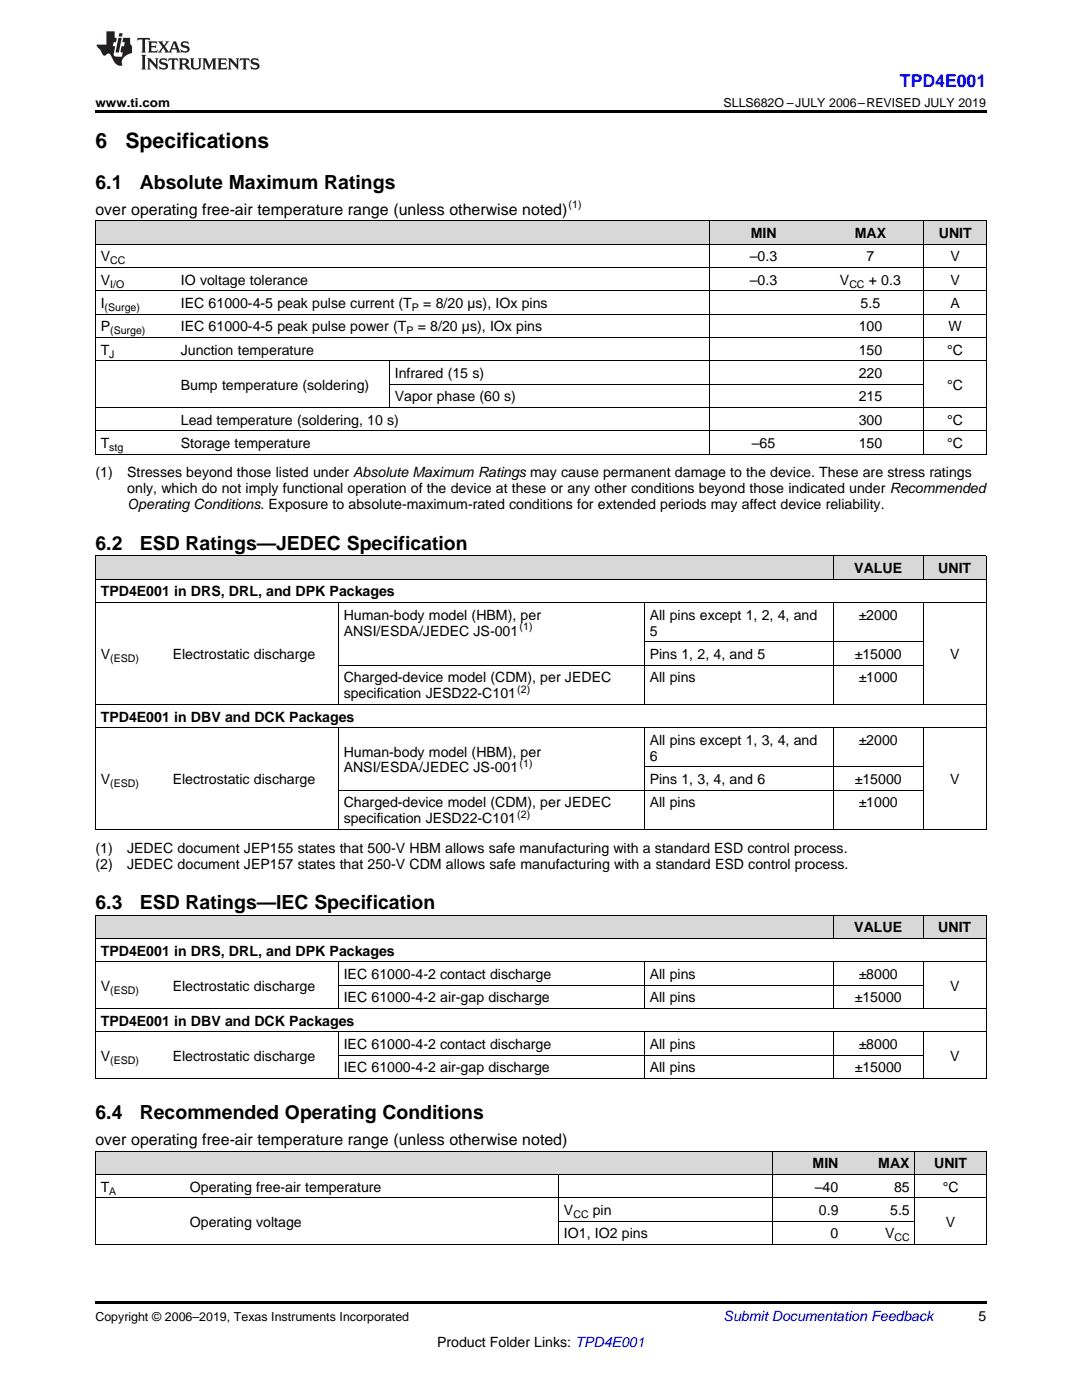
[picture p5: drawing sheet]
<svg xmlns="http://www.w3.org/2000/svg" width="216mm" height="279mm" viewBox="0 0 216 279" stroke-linecap="round" stroke-linejoin="round" font-family="sans-serif">
<defs><g id="words">
<g font-size="4.2">
<text x="19" y="29.6">6</text>
<text x="25" y="29.6">Specifications</text>
</g>
<g font-size="3.9">
<text x="19" y="37.7">6.1</text>
<text x="27.9" y="37.7">Absolute Maximum Ratings</text>
<text x="19" y="109.7">6.2</text>
<text x="27.9" y="109.7">ESD Ratings—JEDEC Specification</text>
<text x="19" y="181.4">6.3</text>
<text x="27.9" y="181.4">ESD Ratings—IEC Specification</text>
<text x="19" y="223.4">6.4</text>
<text x="27.9" y="223.4">Recommended Operating Conditions</text>
</g>
<text font-size="3.5" fill="#00f" x="179.6" y="17.3">TPD4E001</text>
<g font-size="3.2">
<text x="19" y="42.9">over operating free-air temperature range (unless otherwise noted)</text>
<text x="19" y="228.5">over operating free-air temperature range (unless otherwise noted)</text>
</g>
<g font-size="2.8">
<text x="149.8" y="47.5">MIN</text>
<text x="170.6" y="47.5">MAX</text>
<text x="187.3" y="47.5">UNIT</text>
<text x="20.1" y="52.2">V</text>
<text x="149.6" y="52.2">–0.3</text>
<text x="172.9" y="52.2">7</text>
<text x="189.7" y="52.2">V</text>
<text x="20.1" y="56.8">V</text>
<text x="36.1" y="56.8">IO voltage tolerance</text>
<text x="149.6" y="56.8">–0.3</text>
<text x="167.6" y="56.8">V</text>
<text x="173.4" y="56.8">+ 0.3</text>
<text x="189.7" y="56.8">V</text>
<text x="20.1" y="61.5">I</text>
<text x="36.1" y="61.5">IEC 61000-4-5 peak pulse current (T</text>
<text x="84.5" y="61.5">= 8/20 µs), IOx pins</text>
<text x="171.7" y="61.5">5.5</text>
<text x="189.7" y="61.5">A</text>
<text x="20.1" y="66.1">P</text>
<text x="20.1" y="70.8">T</text>
<text x="36.1" y="66.1">IEC 61000-4-5 peak pulse power (T</text>
<text x="36.1" y="70.8">Junction temperature</text>
<text x="83.4" y="66.1">= 8/20 µs), IOx pins</text>
<text x="171.3" y="66.1">100</text>
<text x="171.3" y="70.8">150</text>
<text x="189" y="70.8">°C</text>
<text x="189.3" y="66.1">W</text>
<text x="36.1" y="77.8">Bump temperature (soldering)</text>
<text x="78.8" y="75.5">Infrared (15 s)</text>
<text x="171.3" y="75.5">220</text>
<text x="189" y="77.8">°C</text>
<text x="78.8" y="80.1">Vapor phase (60 s)</text>
<text x="171.3" y="80.1">215</text>
<text x="20.1" y="89.4">T</text>
<text x="36.1" y="84.8">Lead temperature (soldering, 10 s)</text>
<text x="36.1" y="89.4">Storage temperature</text>
<text x="150" y="89.4">–65</text>
<text x="171.3" y="84.8">300</text>
<text x="171.3" y="89.4">150</text>
<text x="189" y="84.8">°C</text>
<text x="189" y="89.4">°C</text>
<text x="19" y="95.3">(1)</text>
<text x="25.4" y="95.3">Stresses beyond those listed under Absolute Maximum Ratings may cause permanent damage to the device. These are stress ratings</text>
<text x="25.4" y="98.5">only, which do not imply functional operation of the device at these or any other conditions beyond those indicated under Recommended</text>
<text x="25.4" y="101.6">Operating Conditions. Exposure to absolute-maximum-rated conditions for extended periods may affect device reliability.</text>
<text x="20.1" y="119">TPD4E001 in DRS, DRL, and DPK Packages</text>
<text x="170.5" y="114.4">VALUE</text>
<text x="187.2" y="114.4">UNIT</text>
<text x="68.6" y="123.7">Human-body model (HBM), per</text>
<text x="129.6" y="123.7">All pins except 1, 2, 4, and</text>
<text x="171.3" y="123.7">±2000</text>
<text x="20.1" y="131.5">V</text>
<text x="34.5" y="131.5">Electrostatic discharge</text>
<text x="68.6" y="126.9">ANSI/ESDA/JEDEC JS-001</text>
<text x="129.6" y="126.9">5</text>
<text x="129.6" y="131.5">Pins 1, 2, 4, and 5</text>
<text x="170.6" y="131.5">±15000</text>
<text x="189.6" y="131.5">V</text>
<text x="68.6" y="136.2">Charged-device model (CDM), per JEDEC</text>
<text x="129.6" y="136.2">All pins</text>
<text x="171.3" y="136.2">±1000</text>
<text x="68.6" y="139.3">specification JESD22-C101</text>
<text x="20.1" y="144">TPD4E001 in DBV and DCK Packages</text>
<text x="129.6" y="148.7">All pins except 1, 3, 4, and</text>
<text x="171.3" y="148.7">±2000</text>
<text x="68.6" y="151">Human-body model (HBM), per</text>
<text x="68.6" y="154.2">ANSI/ESDA/JEDEC JS-001</text>
<text x="129.6" y="151.8">6</text>
<text x="20.1" y="156.5">V</text>
<text x="34.5" y="156.5">Electrostatic discharge</text>
<text x="68.6" y="161.1">Charged-device model (CDM), per JEDEC</text>
<text x="129.6" y="156.5">Pins 1, 3, 4, and 6</text>
<text x="129.6" y="161.1">All pins</text>
<text x="170.6" y="156.5">±15000</text>
<text x="171.3" y="161.1">±1000</text>
<text x="189.6" y="156.5">V</text>
<text x="68.6" y="164.3">specification JESD22-C101</text>
<text x="19" y="170.2">(1)</text>
<text x="19" y="173.4">(2)</text>
<text x="25.4" y="170.2">JEDEC document JEP155 states that 500-V HBM allows safe manufacturing with a standard ESD control process.</text>
<text x="25.4" y="173.4">JEDEC document JEP157 states that 250-V CDM allows safe manufacturing with a standard ESD control process.</text>
<text x="20.1" y="190.7">TPD4E001 in DRS, DRL, and DPK Packages</text>
<text x="170.5" y="186.1">VALUE</text>
<text x="187.2" y="186.1">UNIT</text>
<text x="20.1" y="197.7">V</text>
<text x="34.5" y="197.7">Electrostatic discharge</text>
<text x="68.6" y="195.4">IEC 61000-4-2 contact discharge</text>
<text x="129.6" y="195.4">All pins</text>
<text x="171.3" y="195.4">±8000</text>
<text x="189.6" y="197.7">V</text>
<text x="68.6" y="200.1">IEC 61000-4-2 air-gap discharge</text>
<text x="129.6" y="200.1">All pins</text>
<text x="170.6" y="200.1">±15000</text>
<text x="20.1" y="204.7">TPD4E001 in DBV and DCK Packages</text>
<text x="68.6" y="209.4">IEC 61000-4-2 contact discharge</text>
<text x="129.6" y="209.4">All pins</text>
<text x="171.3" y="209.4">±8000</text>
<text x="20.1" y="211.7">V</text>
<text x="34.5" y="211.7">Electrostatic discharge</text>
<text x="68.6" y="214">IEC 61000-4-2 air-gap discharge</text>
<text x="129.6" y="214">All pins</text>
<text x="170.6" y="214">±15000</text>
<text x="189.6" y="211.7">V</text>
<text x="162.1" y="233.2">MIN</text>
<text x="175.3" y="233.2">MAX</text>
<text x="186.4" y="233.2">UNIT</text>
<text x="20.1" y="237.8">T</text>
<text x="37.9" y="237.8">Operating free-air temperature</text>
<text x="162.6" y="237.8">–40</text>
<text x="178.4" y="237.8">85</text>
<text x="188.1" y="237.8">°C</text>
<text x="37.9" y="244.8">Operating voltage</text>
<text x="112.5" y="242.5">V</text>
<text x="118.3" y="242.5">pin</text>
<text x="163.4" y="242.5">0.9</text>
<text x="177.6" y="242.5">5.5</text>
<text x="188.7" y="244.8">V</text>
<text x="112.5" y="247.2">IO1, IO2 pins</text>
<text x="165.7" y="247.2">0</text>
<text x="176.6" y="247.2">V</text>
<text x="195.3" y="263.6">5</text>
<text x="87.2" y="268.9">Product Folder Links: TPD4E001</text>
</g>
<text font-size="2.8" fill="#0000c8" x="144.4" y="263.6">Submit Documentation Feedback</text>
<g font-size="2.5">
<text x="19" y="21.4">www.ti.com</text>
<text x="144.4" y="21.4">SLLS682O –JULY 2006–REVISED JULY 2019</text>
<text x="19" y="263.6">Copyright © 2006–2019, Texas Instruments Incorporated</text>
</g>
<g font-size="2.1">
<text x="113.5" y="41.6">(1)</text>
<text x="22" y="52.7">CC</text>
<text x="22" y="57.4">I/O</text>
<text x="169.5" y="57.4">CC</text>
<text x="20.9" y="62.1">(Surge)</text>
<text x="82.2" y="62.1">P</text>
<text x="21.8" y="71.4">J</text>
<text x="22" y="66.7">(Surge)</text>
<text x="81.1" y="66.7">P</text>
<text x="21.8" y="90">stg</text>
<text x="103.7" y="125.7">(1)</text>
<text x="22" y="132.1">(ESD)</text>
<text x="103.2" y="138.2">(2)</text>
<text x="103.7" y="153">(1)</text>
<text x="22" y="157.1">(ESD)</text>
<text x="103.2" y="163.2">(2)</text>
<text x="22" y="198.3">(ESD)</text>
<text x="22" y="212.3">(ESD)</text>
<text x="21.8" y="238.4">A</text>
<text x="114.4" y="243.1">CC</text>
<text x="178.5" y="247.7">CC</text>
</g>
</g></defs>
<g fill="#d8d8d8">
<path d="M19 229.8h17.8v4.7h-17.8z"/>
<path d="M36.8 229.8h74.7v4.7h-74.7z"/>
<path d="M111.5 229.8h42.7v4.7h-42.7z"/>
<path d="M154.2 229.8h14.2v4.7h-14.2z"/>
<path d="M168.4 229.8h14.2v4.7h-14.2z"/>
<path d="M182.6 229.8h14.2v4.7h-14.2z"/>
<path d="M19 182.7h14.4v4.7h-14.4z"/>
<path d="M33.4 182.7h34.1v4.7h-34.1z"/>
<path d="M67.5 182.7h61.1v4.7h-61.1z"/>
<path d="M128.6 182.7h37.7v4.7h-37.7z"/>
<path d="M166.3 182.7h18v4.7h-18z"/>
<path d="M184.3 182.7h12.5v4.7h-12.5z"/>
<path d="M19 111h14.4v4.6h-14.4z"/>
<path d="M33.4 111h34.1v4.6h-34.1z"/>
<path d="M67.5 111h61.1v4.6h-61.1z"/>
<path d="M128.6 111h37.7v4.6h-37.7z"/>
<path d="M166.3 111h18v4.6h-18z"/>
<path d="M184.3 111h12.5v4.6h-12.5z"/>
<path d="M19 44.1h16v4.7h-16z"/>
<path d="M35 44.1h42.7v4.7h-42.7z"/>
<path d="M77.7 44.1h64v4.7h-64z"/>
<path d="M141.7 44.1h21.4v4.7h-21.4z"/>
<path d="M163.1 44.1h21.3v4.7h-21.3z"/>
<path d="M184.4 44.1h12.4v4.7h-12.4z"/>
</g>
<g fill="#000">
<path d="M19 22h177.8v.5h-177.8zM19 165.6h.2zM67.4 165.6h.1zM128.5 165.6h.1zM166.2 165.6h.1zM184.1 165.6h.2zM196.7 165.6h.1zM19 215.3h.2zM67.4 215.3h.1zM128.5 215.3h.1zM166.2 215.3h.1zM184.1 215.3h.2z"/>
<path d="M196.7 215.3h.1zM19 248.4h.2zM111.4 248.4h.1zM154.1 248.4h.1zM182.5 248.4h.1zM196.7 248.4h.1zM19 259.7h177.8v.5h-177.8z"/>
</g>
<g fill="none" stroke="#000" stroke-width=".2">
<path d="M19 58h177.8M19 53.4h177.8M19 48.7h177.8M19 44.1h177.8M19.1 44.1v46.6M141.7 44.1v46.6M184.3 44.1v46.6M196.8 44.1v46.6M19 72h177.8M19 67.4h177.8M19 62.7h177.8M77.7 72.1v9.3"/>
<path d="M77.7 76.7h106.7M19 90.6h177.8M19 86h177.8M19 81.3h177.8M19 115.6h177.8M19 110.9h177.8M19.1 110.9v54.7M166.2 110.9v4.7M184.2 110.9v4.7M196.8 110.9v54.7M19 120.2h177.8M67.5 120.3v20.3"/>
<path d="M67.5 132.7h116.8M128.5 120.3v20.3M128.6 128.1h55.7M166.2 120.3v20.3M184.2 120.3v20.3M19 145.2h177.8M19 140.6h177.8M67.5 145.2v20.4M67.5 157.7h116.8M128.5 145.2v20.4M128.6 153.1h55.7M166.2 145.2v20.4"/>
<path d="M184.2 145.2v20.4M19 165.5h177.8M19 192h177.8M19 187.3h177.8M19 182.7h177.8M19.1 182.7v32.6M67.5 192v9.3M67.5 196.6h116.8M128.5 192v9.3M166.2 182.7v4.7M166.2 192v9.3M184.2 182.7v4.7"/>
<path d="M184.2 192v9.3M196.8 182.7v32.6M19 215.2h177.8M19 205.9h177.8M19 201.3h177.8M67.5 206v9.3M67.5 210.6h116.8M128.5 206v9.3M166.2 206v9.3M184.2 206v9.3M19 229.7l177.8 .1v18.6M19 239.1h177.8"/>
<path d="M19 234.4h177.8M19.1 229.8v18.6M111.4 234.4v14M154.1 229.8v18.6M182.5 229.8v18.6M19 248.4h177.8M111.5 243.7h71.1"/>
</g>
<g fill="#231f20">
<path d="M27.5 7.6l-.1 .5 .4-.2h.6v.1v2.1l-.2 .4h1l-.3-.4v-2.1l.1-.1h.5l.5 .2-.2-.5zM29.5 8.3l.2 .3v1.5l-.2 .4h1.8l.2-.6a1.04 1.04 0 0 1-1.3 .2v-.7h.6l.3 .2v-.6l-.3 .2h-.6v-.6l.8-.1 .4 .3-.2-.5zM31.5 8.3l.9 1.1-.9 1.1h.8l-.2-.2 .5-.7 .4 .7-.2 .2h1.5l-.1-.2 .1-.4h.9l.1 .4-.2 .2h1l-.3-.3-.7-1.9h-.5l-.9 2-.8-1 .9-1h-.8l.1 .3-.3 .5-.4-.6 .2-.2zM34.7 8.6l.4 1h-.7zM36.3 8.4a.63 .63 0 0 0-.2 .7 .63 .63 0 0 0 .6 .4l.6 .2 .1 .2a.75 .75 0 0 1-.7 .4 .75 .75 0 0 1-.6-.5l.1 .7 .1-.1a1.11 1.11 0 0 0 1.5-.6 1.13 1.13 0 0 0-1.2-.8l-.1-.4a1.04 1.04 0 0 1 1.2 .2l-.2-.5-.1 .1-.5-.2zM28.2 10.9l.2 .4v2.2l-.2 .4h1l-.3-.4v-2.2l.3-.4zM29.3 11.6l.3 .4v1.5l-.3 .4h.8l-.2-.4v-1.3l1.5 1.7v-1.9l.2-.4h-.7l.2 .4v.9l-1.1-1.3zM32 11.8a.62 .62 0 0 0-.2 .7 .62 .62 0 0 0 .6 .4l.6 .1 .1 .3a.76 .76 0 0 1-.7 .3 .76 .76 0 0 1-.6-.4l.1 .7 .1-.1a1.11 1.11 0 0 0 1.5-.6 1.13 1.13 0 0 0-1.2-.8l-.1-.4a1.04 1.04 0 0 1 1.2 .2l-.2-.6-.1 .1-.5-.1zM33.7 11.6l-.2 .6a.61 .61 0 0 1 .8-.3v1.6l-.2 .4h.9l-.2-.4v-1.6a.63 .63 0 0 1 .8 .3l-.2-.6zM35.6 11.6l.3 .4v1.5l-.3 .4h1l-.2-.2v-.8l.5 .2a.76 .76 0 0 0 1.2 .7l-1-1a.58 .58 0 0 0 .6-.5 .58 .58 0 0 0-.5-.6zM36.4 11.9h.1a.45 .45 0 0 1 .5 .1 .45 .45 0 0 1 .1 .5l-.7 .2zM37.9 11.6l.2 .2a2.17 2.17 0 0 0 .3 1.9 .99 .99 0 0 0 1.6-.6v-1.1l.2-.4h-.7l.2 .2a1.92 1.92 0 0 1-.2 1.8 .6 .6 0 0 1-.9-.5v-1.1l.2-.4zM40.4 11.6l.2 .4v1.5l-.2 .4h.7l-.2-.4v-1.4l.8 1.8 .8-1.8v1.4l-.2 .4h.9l-.2-.4v-1.5l.2-.4h-.8l-.6 1.5-.6-1.5zM43.4 11.6l.2 .4v1.5l-.2 .4h1.8l.2-.6a1.04 1.04 0 0 1-1.3 .1v-.6h.5l.4 .2v-.6l-.4 .2h-.5v-.7h.8l.3 .3-.1-.6zM45.5 11.6l.2 .4v1.5l-.2 .4h.7l-.2-.4v-1.3l1.5 1.7v-1.9l.2-.4h-.7l.2 .4v.9l-1.1-1.3zM47.9 11.6l-.1 .6a.61 .61 0 0 1 .8-.3v1.6l-.3 .4h1l-.3-.4 .1-1.6a.63 .63 0 0 1 .7 .3l-.1-.6zM50.2 11.8a.62 .62 0 0 0-.2 .7 .62 .62 0 0 0 .6 .4l.6 .1 .2 .3a.76 .76 0 0 1-.8 .3 .76 .76 0 0 1-.6-.4l.1 .7 .2-.1a1.11 1.11 0 0 0 1.5-.6 1.13 1.13 0 0 0-1.3-.8l-.1-.4a1.04 1.04 0 0 1 1.2 .2l-.1-.6-.2 .1-.5-.1z"/>
<path d="M21.2 6.3v2.6h-1.9l.1 .4 .7 .9a.91 .91 0 0 0 1 .8 .56 .56 0 0 1 .5-.3 .56 .56 0 0 1 .5 .3l.4 .8a1.53 1.53 0 0 0 1.9 1.2 1.54 1.54 0 0 1 1-2.1l.9-.3v-1.4a1.52 1.52 0 0 1-.3-1.6h-1.4l-.2 .8h.5l-.2 .8h-.4l-.2 1v.2l.4 .1-.2 .8a1.93 1.93 0 0 1-1.6-.3l.3-1.8h-.5l.2-.8h.4l.2-.8h-.4v-1.3zM23.6 7.6l-.6 2.9h.7l.6-2.9zM23.8 6.6l-.1 .7h.6l.2-.7z"/>
</g>
<use href="#words"/>
</svg>
